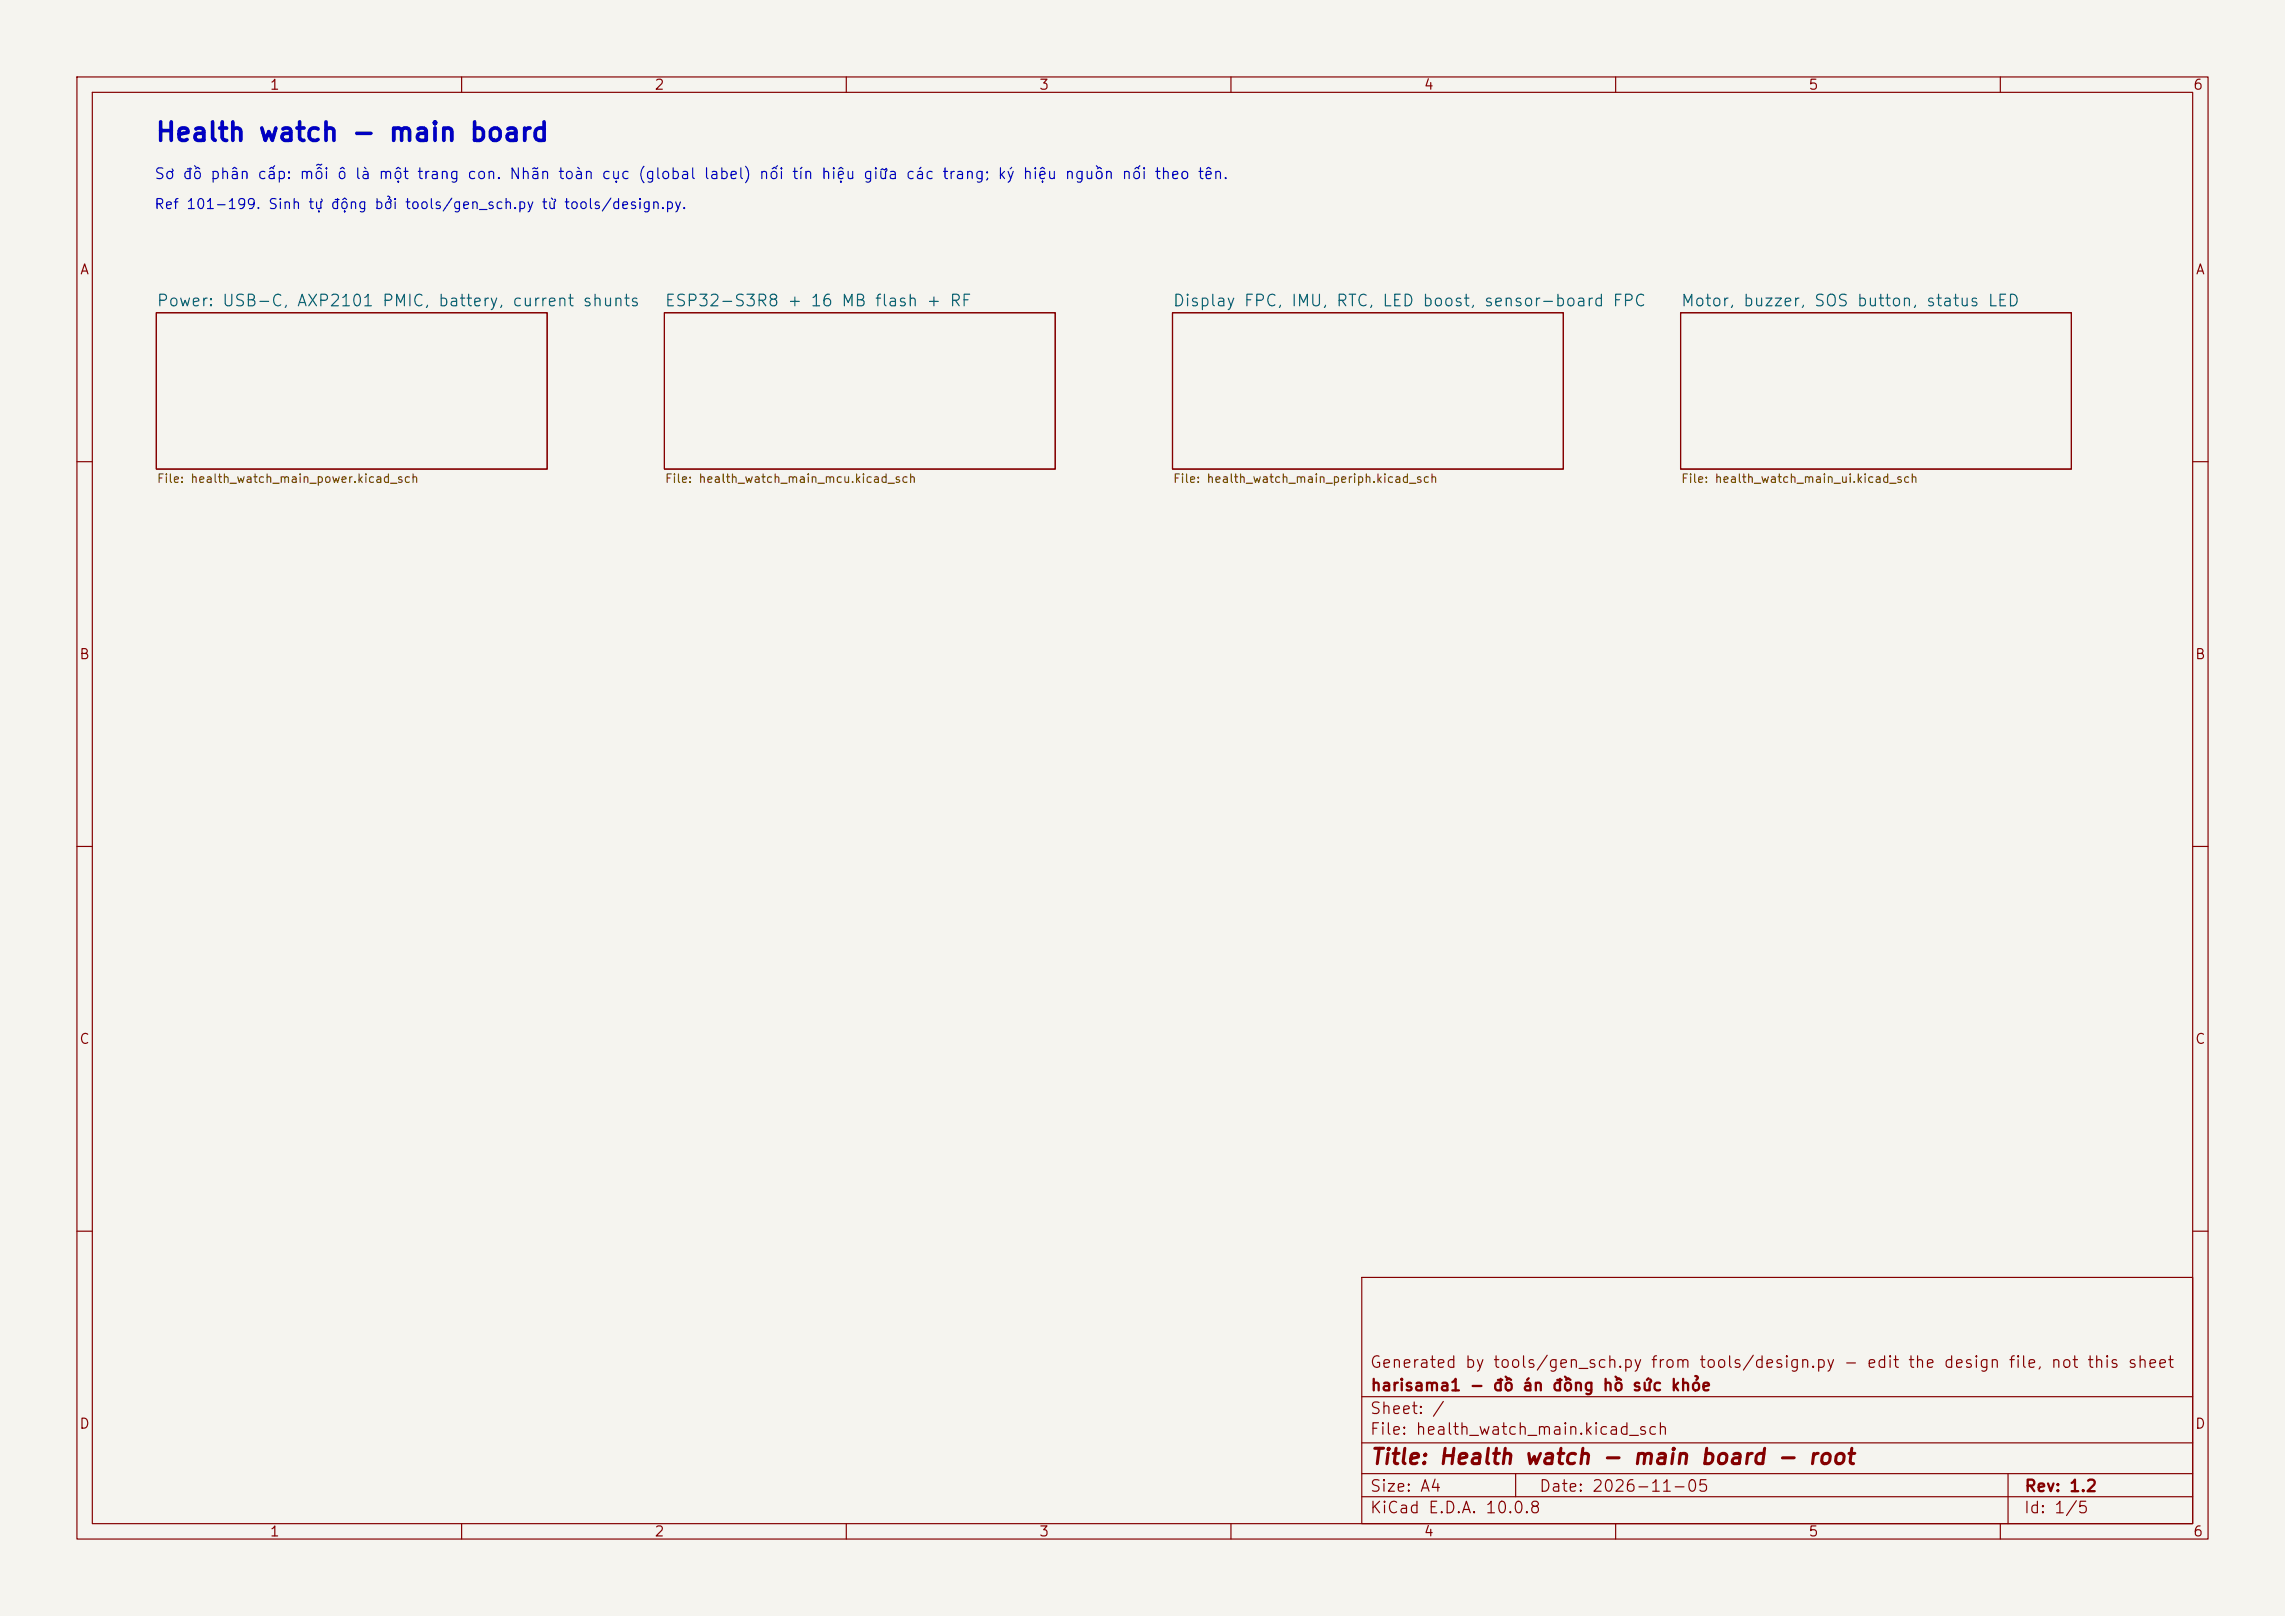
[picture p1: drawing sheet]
<svg xmlns="http://www.w3.org/2000/svg" width="297mm" height="210mm" viewBox="0 0 297 210" stroke-linecap="round" stroke-linejoin="round" font-family="sans-serif">
<defs><g id="words">
<text font-size="2.4" fill="#0000c2" x="20.1" y="19">Health watch - main board</text>
<text font-size="2" fill="#840000" x="178" y="190.8">Title: Health watch - main board - root</text>
<g font-size="1.5" fill="#006464">
<text x="20.3" y="40.2">Power: USB-C, AXP2101 PMIC, battery, current shunts</text>
<text x="86.3" y="40.2">ESP32-S3R8 + 16 MB flash + RF</text>
<text x="152.4" y="40.2">Display FPC, IMU, RTC, LED boost, sensor-board FPC</text>
<text x="218.4" y="40.2">Motor, buzzer, SOS button, status LED</text>
</g>
<g font-size="1.5" fill="#840000">
<text x="178" y="178.1">Generated by tools/gen_sch.py from tools/design.py - edit the design file, not this sheet</text>
<text x="178" y="184.1">Sheet: /</text>
<text x="178" y="181.1">harisama1 - đồ án đồng hồ sức khỏe</text>
<text x="178" y="186.8">File: health_watch_main.kicad_sch</text>
<text x="178" y="197">KiCad E.D.A. 10.0.8</text>
<text x="178" y="194.2">Size: A4</text>
<text x="200" y="194.2">Date: 2026-11-05</text>
<text x="263" y="197">Id: 1/5</text>
<text x="263" y="194.2">Rev: 1.2</text>
</g>
<text font-size="1.4" fill="#0000c2" x="20" y="23.6">Sơ đồ phân cấp: mỗi ô là một trang con. Nhãn toàn cục (global label) nối tín hiệu giữa các trang; ký hiệu nguồn nối theo tên.</text>
<g font-size="1.3" fill="#840000">
<text x="35" y="12">1</text>
<text x="85" y="12">2</text>
<text x="135" y="12">3</text>
<text x="185" y="12">4</text>
<text x="235" y="12">5</text>
<text x="285" y="12">6</text>
<text x="10.3" y="36">A</text>
<text x="285.3" y="36">A</text>
<text x="10.2" y="86">B</text>
<text x="285.2" y="86">B</text>
<text x="10.2" y="136">C</text>
<text x="285.2" y="136">C</text>
<text x="10.2" y="186">D</text>
<text x="285.2" y="186">D</text>
<text x="35" y="200">1</text>
<text x="85" y="200">2</text>
<text x="135" y="200">3</text>
<text x="185" y="200">4</text>
<text x="235" y="200">5</text>
<text x="285" y="200">6</text>
</g>
<text font-size="1.3" fill="#0000c2" x="20" y="27.5">Ref 101-199. Sinh tự động bởi tools/gen_sch.py từ tools/design.py.</text>
<g font-size="1.1" fill="#725600">
<text x="20.3" y="63">File: health_watch_main_power.kicad_sch</text>
<text x="86.4" y="63">File: health_watch_main_mcu.kicad_sch</text>
<text x="152.4" y="63">File: health_watch_main_periph.kicad_sch</text>
<text x="218.4" y="63">File: health_watch_main_ui.kicad_sch</text>
</g>
</g></defs>
<path d="M0 0h297v210h-297z" fill="#f5f4ef" stroke="#f5f4ef" stroke-width=".13"/>
<g fill="none" stroke="#840000" stroke-width=".15">
<path d="M10 10h277v190h-277zM12 12h273v186h-273zM60 10v2M110 10v2M160 10v2M210 10v2M260 10v2M20.3 40.6h50.8v20.4h-50.8zM86.4 40.6h50.8v20.4h-50.8zM152.4 40.6h50.8v20.4h-50.8zM218.4 40.6h50.8v20.4h-50.8zM10 60h2"/>
<path d="M285 60h2M10 110h2M285 110h2M10 160h2M177 166h108v32h-108zM285 160h2M60 198v2M110 198v2M160 198v2M177 194.5h108M177 191.5h108M177 187.5h108"/>
<path d="M177 181.5h108M197 191.5v3M210 198v2M260 198v2M261 191.5v6.5"/>
</g>
<use href="#words"/>
</svg>
